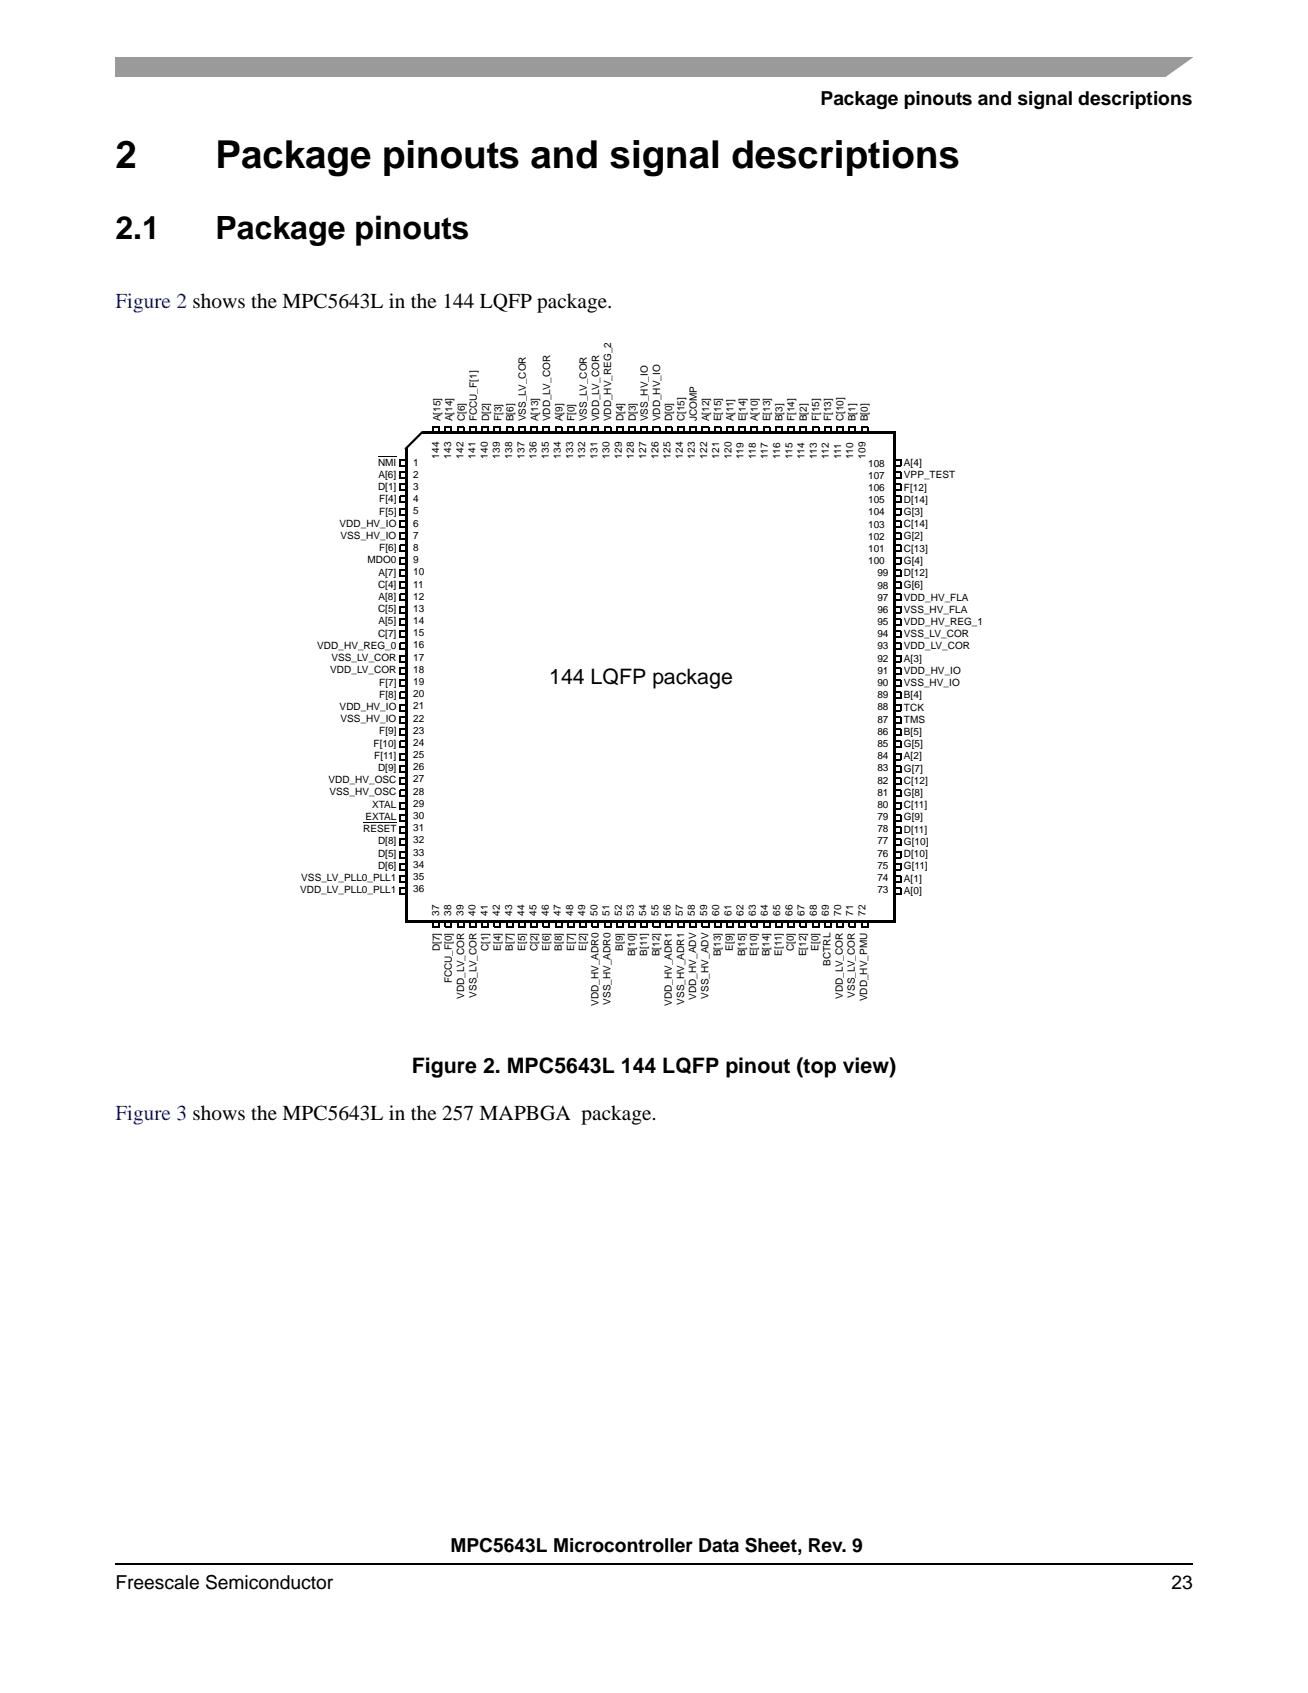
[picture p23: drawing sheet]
<svg xmlns="http://www.w3.org/2000/svg" width="216mm" height="279mm" viewBox="0 0 216 279" stroke-linecap="round" stroke-linejoin="round" font-family="sans-serif">
<defs><g id="words">
<g font-size="6.3">
<text x="19" y="27.7">2</text>
<text x="35.6" y="27.7">Package pinouts and signal descriptions</text>
</g>
<g font-size="5.3">
<text x="19" y="39.4">2.1</text>
<text x="35.6" y="39.4">Package pinouts</text>
</g>
<g font-size="3.5" fill="#0000b3">
<text x="19" y="50.9">Figure 2 shows the MPC5643L in the 144 LQFP package.</text>
<text x="19" y="184.8">Figure 3 shows the MPC5643L in the 257 MAPBGA package.</text>
</g>
<g font-size="3.5">
<text x="90.6" y="112.8">144 LQFP package</text>
<text x="68" y="177">Figure 2. MPC5643L 144 LQFP pinout (top view)</text>
</g>
<g font-size="3.2">
<text x="135.4" y="17.4">Package pinouts and signal descriptions</text>
<text x="74.4" y="256.1">MPC5643L Microcontroller Data Sheet, Rev. 9</text>
<text x="19" y="262.3">Freescale Semiconductor</text>
<text x="193.4" y="262.3">23</text>
</g>
<g font-size="1.7">
<text x="72.7" y="69.6" transform="rotate(-90 72.7 69.6)">A[15]</text>
<text x="74.7" y="69.6" transform="rotate(-90 74.7 69.6)">A[14]</text>
<text x="76.7" y="69.6" transform="rotate(-90 76.7 69.6)">C[6]</text>
<text x="78.7" y="69.6" transform="rotate(-90 78.7 69.6)">FCCU_F[1]</text>
<text x="80.8" y="69.6" transform="rotate(-90 80.8 69.6)">D[2]</text>
<text x="82.8" y="69.6" transform="rotate(-90 82.8 69.6)">F[3]</text>
<text x="84.8" y="69.6" transform="rotate(-90 84.8 69.6)">B[6]</text>
<text x="86.8" y="69.6" transform="rotate(-90 86.8 69.6)">VSS_LV_COR</text>
<text x="88.8" y="69.6" transform="rotate(-90 88.8 69.6)">A[13]</text>
<text x="90.8" y="69.6" transform="rotate(-90 90.8 69.6)">VDD_LV_COR</text>
<text x="92.8" y="69.6" transform="rotate(-90 92.8 69.6)">A[9]</text>
<text x="94.8" y="69.6" transform="rotate(-90 94.8 69.6)">F[0]</text>
<text x="96.9" y="69.6" transform="rotate(-90 96.9 69.6)">VSS_LV_COR</text>
<text x="98.9" y="69.6" transform="rotate(-90 98.9 69.6)">VDD_LV_COR</text>
<text x="100.9" y="69.6" transform="rotate(-90 100.9 69.6)">VDD_HV_REG_2</text>
<text x="102.9" y="69.6" transform="rotate(-90 102.9 69.6)">D[4]</text>
<text x="104.9" y="69.6" transform="rotate(-90 104.9 69.6)">D[3]</text>
<text x="107" y="69.6" transform="rotate(-90 107 69.6)">VSS_HV_IO</text>
<text x="109" y="69.6" transform="rotate(-90 109 69.6)">VDD_HV_IO</text>
<text x="111" y="69.6" transform="rotate(-90 111 69.6)">D[0]</text>
<text x="113" y="69.6" transform="rotate(-90 113 69.6)">C[15]</text>
<text x="115" y="69.6" transform="rotate(-90 115 69.6)">JCOMP</text>
<text x="117" y="69.6" transform="rotate(-90 117 69.6)">A[12]</text>
<text x="119" y="69.6" transform="rotate(-90 119 69.6)">E[15]</text>
<text x="121.1" y="69.6" transform="rotate(-90 121.1 69.6)">A[11]</text>
<text x="123.1" y="69.6" transform="rotate(-90 123.1 69.6)">E[14]</text>
<text x="125.1" y="69.6" transform="rotate(-90 125.1 69.6)">A[10]</text>
<text x="127.1" y="69.6" transform="rotate(-90 127.1 69.6)">E[13]</text>
<text x="129.1" y="69.6" transform="rotate(-90 129.1 69.6)">B[3]</text>
<text x="131.1" y="69.6" transform="rotate(-90 131.1 69.6)">F[14]</text>
<text x="133.2" y="69.6" transform="rotate(-90 133.2 69.6)">B[2]</text>
<text x="135.2" y="69.6" transform="rotate(-90 135.2 69.6)">F[15]</text>
<text x="137.2" y="69.6" transform="rotate(-90 137.2 69.6)">F[13]</text>
<text x="139.2" y="69.6" transform="rotate(-90 139.2 69.6)">C[10]</text>
<text x="141.2" y="69.6" transform="rotate(-90 141.2 69.6)">B[1]</text>
<text x="143.3" y="69.6" transform="rotate(-90 143.3 69.6)">B[0]</text>
<text x="62.4" y="76.9">NMI</text>
<text x="68.2" y="76.9">1</text>
<text x="72.5" y="75.7" transform="rotate(-90 72.5 75.7)">144</text>
<text x="74.5" y="75.7" transform="rotate(-90 74.5 75.7)">143</text>
<text x="76.5" y="75.7" transform="rotate(-90 76.5 75.7)">142</text>
<text x="78.5" y="75.7" transform="rotate(-90 78.5 75.7)">141</text>
<text x="80.5" y="75.7" transform="rotate(-90 80.5 75.7)">140</text>
<text x="82.5" y="75.7" transform="rotate(-90 82.5 75.7)">139</text>
<text x="84.5" y="75.7" transform="rotate(-90 84.5 75.7)">138</text>
<text x="86.5" y="75.7" transform="rotate(-90 86.5 75.7)">137</text>
<text x="88.6" y="75.7" transform="rotate(-90 88.6 75.7)">136</text>
<text x="90.6" y="75.7" transform="rotate(-90 90.6 75.7)">135</text>
<text x="92.6" y="75.7" transform="rotate(-90 92.6 75.7)">134</text>
<text x="94.6" y="75.7" transform="rotate(-90 94.6 75.7)">133</text>
<text x="96.6" y="75.7" transform="rotate(-90 96.6 75.7)">132</text>
<text x="98.6" y="75.7" transform="rotate(-90 98.6 75.7)">131</text>
<text x="100.6" y="75.7" transform="rotate(-90 100.6 75.7)">130</text>
<text x="102.6" y="75.7" transform="rotate(-90 102.6 75.7)">129</text>
<text x="104.6" y="75.7" transform="rotate(-90 104.6 75.7)">128</text>
<text x="106.7" y="75.7" transform="rotate(-90 106.7 75.7)">127</text>
<text x="108.7" y="75.7" transform="rotate(-90 108.7 75.7)">126</text>
<text x="110.7" y="75.7" transform="rotate(-90 110.7 75.7)">125</text>
<text x="112.7" y="75.7" transform="rotate(-90 112.7 75.7)">124</text>
<text x="114.7" y="75.7" transform="rotate(-90 114.7 75.7)">123</text>
<text x="116.7" y="75.7" transform="rotate(-90 116.7 75.7)">122</text>
<text x="118.7" y="75.7" transform="rotate(-90 118.7 75.7)">121</text>
<text x="120.7" y="75.7" transform="rotate(-90 120.7 75.7)">120</text>
<text x="122.7" y="75.7" transform="rotate(-90 122.7 75.7)">119</text>
<text x="124.8" y="75.7" transform="rotate(-90 124.8 75.7)">118</text>
<text x="126.8" y="75.7" transform="rotate(-90 126.8 75.7)">117</text>
<text x="128.8" y="75.7" transform="rotate(-90 128.8 75.7)">116</text>
<text x="130.8" y="75.7" transform="rotate(-90 130.8 75.7)">115</text>
<text x="132.8" y="75.7" transform="rotate(-90 132.8 75.7)">114</text>
<text x="134.8" y="75.7" transform="rotate(-90 134.8 75.7)">113</text>
<text x="136.8" y="75.7" transform="rotate(-90 136.8 75.7)">112</text>
<text x="138.8" y="75.7" transform="rotate(-90 138.8 75.7)">111</text>
<text x="140.8" y="75.7" transform="rotate(-90 140.8 75.7)">110</text>
<text x="142.9" y="75.7" transform="rotate(-90 142.9 75.7)">109</text>
<text x="143.3" y="77">108</text>
<text x="149.2" y="76.9">A[4]</text>
<text x="62.4" y="80.9">D[1]</text>
<text x="62.5" y="78.9">A[6]</text>
<text x="62.6" y="82.9">F[4]</text>
<text x="68.2" y="78.9">2</text>
<text x="68.2" y="80.9">3</text>
<text x="68.2" y="82.9">4</text>
<text x="143.3" y="79">107</text>
<text x="143.3" y="81">106</text>
<text x="143.3" y="83.1">105</text>
<text x="149.2" y="79">VPP_TEST</text>
<text x="149.2" y="81">F[12]</text>
<text x="149.2" y="83">D[14]</text>
<text x="56" y="86.9">VDD_HV_IO</text>
<text x="56.2" y="88.9">VSS_HV_IO</text>
<text x="62.6" y="84.9">F[5]</text>
<text x="68.2" y="84.9">5</text>
<text x="68.2" y="86.9">6</text>
<text x="68.2" y="88.9">7</text>
<text x="143.3" y="85.1">104</text>
<text x="143.3" y="87.1">103</text>
<text x="143.3" y="89.1">102</text>
<text x="149.2" y="85">G[3]</text>
<text x="149.2" y="87">C[14]</text>
<text x="149.2" y="89">G[2]</text>
<text x="60.6" y="93">MDO0</text>
<text x="62.5" y="95">A[7]</text>
<text x="62.6" y="91">F[6]</text>
<text x="68.2" y="90.9">8</text>
<text x="68.2" y="92.9">9</text>
<text x="68.2" y="95">10</text>
<text x="143.3" y="91.1">101</text>
<text x="143.3" y="93.1">100</text>
<text x="144.8" y="95.1">99</text>
<text x="149.2" y="91.1">C[13]</text>
<text x="149.2" y="93.1">G[4]</text>
<text x="149.2" y="95.1">D[12]</text>
<text x="62.4" y="97">C[4]</text>
<text x="62.4" y="101">C[5]</text>
<text x="62.5" y="99">A[8]</text>
<text x="68.2" y="97">11</text>
<text x="68.2" y="99">12</text>
<text x="68.2" y="101">13</text>
<text x="144.8" y="97.1">98</text>
<text x="144.8" y="99.1">97</text>
<text x="144.8" y="101.2">96</text>
<text x="149.2" y="97.1">G[6]</text>
<text x="149.2" y="99.1">VDD_HV_FLA</text>
<text x="149.2" y="101.1">VSS_HV_FLA</text>
<text x="52.4" y="107.1">VDD_HV_REG_0</text>
<text x="62.4" y="105.1">C[7]</text>
<text x="62.5" y="103.1">A[5]</text>
<text x="68.2" y="103">14</text>
<text x="68.2" y="105">15</text>
<text x="68.2" y="107">16</text>
<text x="144.8" y="103.2">95</text>
<text x="144.8" y="105.2">94</text>
<text x="144.8" y="107.2">93</text>
<text x="149.2" y="103.1">VDD_HV_REG_1</text>
<text x="149.2" y="105.2">VSS_LV_COR</text>
<text x="149.2" y="107.2">VDD_LV_COR</text>
<text x="54.5" y="111.1">VDD_LV_COR</text>
<text x="54.7" y="109.1">VSS_LV_COR</text>
<text x="62.6" y="113.1">F[7]</text>
<text x="68.2" y="109">17</text>
<text x="68.2" y="111">18</text>
<text x="68.2" y="113">19</text>
<text x="144.8" y="109.2">92</text>
<text x="144.8" y="111.2">91</text>
<text x="144.8" y="113.2">90</text>
<text x="149.2" y="109.2">A[3]</text>
<text x="149.2" y="111.2">VDD_HV_IO</text>
<text x="149.2" y="113.2">VSS_HV_IO</text>
<text x="56" y="117.2">VDD_HV_IO</text>
<text x="56.2" y="119.2">VSS_HV_IO</text>
<text x="62.6" y="115.1">F[8]</text>
<text x="68.2" y="115.1">20</text>
<text x="68.2" y="117.1">21</text>
<text x="68.2" y="119.1">22</text>
<text x="144.8" y="115.2">89</text>
<text x="144.8" y="117.2">88</text>
<text x="144.8" y="119.2">87</text>
<text x="149.2" y="115.3">B[4]</text>
<text x="149.2" y="117.3">TCK</text>
<text x="149.2" y="119.3">TMS</text>
<text x="61.7" y="123.2">F[10]</text>
<text x="61.8" y="125.2">F[11]</text>
<text x="62.6" y="121.2">F[9]</text>
<text x="68.2" y="121.1">23</text>
<text x="68.2" y="123.1">24</text>
<text x="68.2" y="125.1">25</text>
<text x="144.8" y="121.3">86</text>
<text x="144.8" y="123.3">85</text>
<text x="144.8" y="125.3">84</text>
<text x="149.2" y="121.3">B[5]</text>
<text x="149.2" y="123.3">G[5]</text>
<text x="149.2" y="125.3">A[2]</text>
<text x="54.2" y="129.3">VDD_HV_OSC</text>
<text x="54.4" y="131.3">VSS_HV_OSC</text>
<text x="62.4" y="127.3">D[9]</text>
<text x="68.2" y="127.1">26</text>
<text x="68.2" y="129.1">27</text>
<text x="68.2" y="131.1">28</text>
<text x="144.8" y="127.3">83</text>
<text x="144.8" y="129.3">82</text>
<text x="144.8" y="131.3">81</text>
<text x="149.2" y="127.3">G[7]</text>
<text x="149.2" y="129.3">C[12]</text>
<text x="149.2" y="131.4">G[8]</text>
<text x="59.9" y="137.3">RESET</text>
<text x="60.3" y="135.3">EXTAL</text>
<text x="61.4" y="133.3">XTAL</text>
<text x="68.2" y="133.2">29</text>
<text x="68.2" y="135.2">30</text>
<text x="68.2" y="137.2">31</text>
<text x="144.8" y="133.3">80</text>
<text x="144.8" y="135.3">79</text>
<text x="144.8" y="137.3">78</text>
<text x="149.2" y="133.4">C[11]</text>
<text x="149.2" y="135.4">G[9]</text>
<text x="149.2" y="137.4">D[11]</text>
<text x="62.4" y="139.3">D[8]</text>
<text x="62.4" y="141.4">D[5]</text>
<text x="62.4" y="143.4">D[6]</text>
<text x="68.2" y="139.2">32</text>
<text x="68.2" y="141.2">33</text>
<text x="68.2" y="143.2">34</text>
<text x="144.8" y="139.4">77</text>
<text x="144.8" y="141.4">76</text>
<text x="144.8" y="143.4">75</text>
<text x="149.2" y="139.4">G[10]</text>
<text x="149.2" y="141.5">D[10]</text>
<text x="149.2" y="143.5">G[11]</text>
<text x="49.5" y="147.4">VDD_LV_PLL0_PLL1</text>
<text x="49.7" y="145.4">VSS_LV_PLL0_PLL1</text>
<text x="68.2" y="145.2">35</text>
<text x="68.2" y="147.2">36</text>
<text x="144.8" y="145.4">74</text>
<text x="144.8" y="147.4">73</text>
<text x="149.2" y="145.5">A[1]</text>
<text x="149.2" y="147.5">A[0]</text>
<text x="72.5" y="151.1" transform="rotate(-90 72.5 151.1)">37</text>
<text x="74.5" y="151.1" transform="rotate(-90 74.5 151.1)">38</text>
<text x="76.5" y="151.1" transform="rotate(-90 76.5 151.1)">39</text>
<text x="78.5" y="151.1" transform="rotate(-90 78.5 151.1)">40</text>
<text x="80.5" y="151.1" transform="rotate(-90 80.5 151.1)">41</text>
<text x="82.5" y="151.1" transform="rotate(-90 82.5 151.1)">42</text>
<text x="84.5" y="151.1" transform="rotate(-90 84.5 151.1)">43</text>
<text x="86.5" y="151.1" transform="rotate(-90 86.5 151.1)">44</text>
<text x="88.6" y="151.1" transform="rotate(-90 88.6 151.1)">45</text>
<text x="90.6" y="151.1" transform="rotate(-90 90.6 151.1)">46</text>
<text x="92.6" y="151.1" transform="rotate(-90 92.6 151.1)">47</text>
<text x="94.6" y="151.1" transform="rotate(-90 94.6 151.1)">48</text>
<text x="96.6" y="151.1" transform="rotate(-90 96.6 151.1)">49</text>
<text x="98.6" y="151.1" transform="rotate(-90 98.6 151.1)">50</text>
<text x="100.6" y="151.1" transform="rotate(-90 100.6 151.1)">51</text>
<text x="102.6" y="151.1" transform="rotate(-90 102.6 151.1)">52</text>
<text x="104.6" y="151.1" transform="rotate(-90 104.6 151.1)">53</text>
<text x="106.7" y="151.1" transform="rotate(-90 106.7 151.1)">54</text>
<text x="108.7" y="151.1" transform="rotate(-90 108.7 151.1)">55</text>
<text x="110.7" y="151.1" transform="rotate(-90 110.7 151.1)">56</text>
<text x="112.7" y="151.1" transform="rotate(-90 112.7 151.1)">57</text>
<text x="114.7" y="151.1" transform="rotate(-90 114.7 151.1)">58</text>
<text x="116.7" y="151.1" transform="rotate(-90 116.7 151.1)">59</text>
<text x="118.7" y="151.1" transform="rotate(-90 118.7 151.1)">60</text>
<text x="120.7" y="151.1" transform="rotate(-90 120.7 151.1)">61</text>
<text x="122.7" y="151.1" transform="rotate(-90 122.7 151.1)">62</text>
<text x="124.8" y="151.1" transform="rotate(-90 124.8 151.1)">63</text>
<text x="126.8" y="151.1" transform="rotate(-90 126.8 151.1)">64</text>
<text x="128.8" y="151.1" transform="rotate(-90 128.8 151.1)">65</text>
<text x="130.8" y="151.1" transform="rotate(-90 130.8 151.1)">66</text>
<text x="132.8" y="151.1" transform="rotate(-90 132.8 151.1)">67</text>
<text x="134.8" y="151.1" transform="rotate(-90 134.8 151.1)">68</text>
<text x="136.8" y="151.1" transform="rotate(-90 136.8 151.1)">69</text>
<text x="138.8" y="151.1" transform="rotate(-90 138.8 151.1)">70</text>
<text x="140.8" y="151.1" transform="rotate(-90 140.8 151.1)">71</text>
<text x="142.9" y="151.1" transform="rotate(-90 142.9 151.1)">72</text>
<text x="72.6" y="157" transform="rotate(-90 72.6 157)">D[7]</text>
<text x="80.6" y="157" transform="rotate(-90 80.6 157)">C[1]</text>
<text x="82.7" y="156.9" transform="rotate(-90 82.7 156.9)">E[4]</text>
<text x="84.7" y="156.9" transform="rotate(-90 84.7 156.9)">B[7]</text>
<text x="86.7" y="156.9" transform="rotate(-90 86.7 156.9)">E[5]</text>
<text x="88.7" y="157" transform="rotate(-90 88.7 157)">C[2]</text>
<text x="90.7" y="156.9" transform="rotate(-90 90.7 156.9)">E[6]</text>
<text x="92.7" y="156.9" transform="rotate(-90 92.7 156.9)">B[8]</text>
<text x="94.8" y="156.9" transform="rotate(-90 94.8 156.9)">E[7]</text>
<text x="96.8" y="156.9" transform="rotate(-90 96.8 156.9)">E[2]</text>
<text x="102.8" y="156.9" transform="rotate(-90 102.8 156.9)">B[9]</text>
<text x="104.8" y="157.8" transform="rotate(-90 104.8 157.8)">B[10]</text>
<text x="106.8" y="157.7" transform="rotate(-90 106.8 157.7)">B[11]</text>
<text x="108.9" y="157.8" transform="rotate(-90 108.9 157.8)">B[12]</text>
<text x="119" y="157.8" transform="rotate(-90 119 157.8)">B[13]</text>
<text x="121" y="156.9" transform="rotate(-90 121 156.9)">E[9]</text>
<text x="123" y="157.8" transform="rotate(-90 123 157.8)">B[15]</text>
<text x="125" y="157.8" transform="rotate(-90 125 157.8)">E[10]</text>
<text x="127" y="157.8" transform="rotate(-90 127 157.8)">B[14]</text>
<text x="129" y="157.7" transform="rotate(-90 129 157.7)">E[11]</text>
<text x="131" y="157" transform="rotate(-90 131 157)">C[0]</text>
<text x="133.1" y="157.8" transform="rotate(-90 133.1 157.8)">E[12]</text>
<text x="135.1" y="156.9" transform="rotate(-90 135.1 156.9)">E[0]</text>
<text x="137.1" y="159.4" transform="rotate(-90 137.1 159.4)">BCTRL</text>
<text x="74.6" y="162.3" transform="rotate(-90 74.6 162.3)">FCCU_F[0]</text>
<text x="76.6" y="164.9" transform="rotate(-90 76.6 164.9)">VDD_LV_COR</text>
<text x="78.6" y="164.7" transform="rotate(-90 78.6 164.7)">VSS_LV_COR</text>
<text x="98.8" y="166" transform="rotate(-90 98.8 166)">VDD_HV_ADR0</text>
<text x="100.8" y="165.8" transform="rotate(-90 100.8 165.8)">VSS_HV_ADR0</text>
<text x="110.9" y="166" transform="rotate(-90 110.9 166)">VDD_HV_ADR1</text>
<text x="112.9" y="165.8" transform="rotate(-90 112.9 165.8)">VSS_HV_ADR1</text>
<text x="114.9" y="165" transform="rotate(-90 114.9 165)">VDD_HV_ADV</text>
<text x="116.9" y="164.8" transform="rotate(-90 116.9 164.8)">VSS_HV_ADV</text>
<text x="139.1" y="164.9" transform="rotate(-90 139.1 164.9)">VDD_LV_COR</text>
<text x="141.1" y="164.7" transform="rotate(-90 141.1 164.7)">VSS_LV_COR</text>
<text x="143.1" y="165.3" transform="rotate(-90 143.1 165.3)">VDD_HV_PMU</text>
</g>
</g></defs>
<path d="M19 258v.2z" fill="#000"/>
<path d="M19 258.1h177.8" fill="none" stroke="#000" stroke-width=".17"/>
<path d="M19 9.5h177.8v3.2h-177.8z" fill="#9a9a9a"/>
<path d="M192 13l5.3-3.8h1.5v3.8z" fill="#fff"/>
<path d="M71.5 70.4h1v2.7h-1z" fill="#fff"/>
<path d="M71.4 73h1.1v.2h-1.1zM71.5 70.3h1.1v.2h-1.1z" fill="#000"/>
<path d="M71.5 70.3v2.8M72.5 70.4v2.8" fill="none" stroke="#000" stroke-width=".17"/>
<path d="M73.5 70.4h1v2.7h-1z" fill="#fff"/>
<path d="M73.4 73h1.1v.2h-1.1zM73.5 70.3h1.1v.2h-1.1z" fill="#000"/>
<path d="M73.5 70.3v2.8M74.5 70.4v2.8" fill="none" stroke="#000" stroke-width=".17"/>
<path d="M75.5 70.4h1v2.7h-1z" fill="#fff"/>
<path d="M75.5 73h1v.2h-1zM75.5 70.3h1.1v.2h-1.1z" fill="#000"/>
<path d="M75.5 70.3v2.8M76.5 70.4v2.8" fill="none" stroke="#000" stroke-width=".17"/>
<path d="M77.6 70.4h.9v2.7h-.9z" fill="#fff"/>
<path d="M77.5 73h1v.2h-1zM77.6 70.3h1v.2h-1z" fill="#000"/>
<path d="M77.6 70.3v2.8M78.5 70.4v2.8" fill="none" stroke="#000" stroke-width=".17"/>
<path d="M79.6 70.4h1v2.7h-1z" fill="#fff"/>
<path d="M79.5 73h1.1v.2h-1.1zM79.6 70.3h1v.2h-1z" fill="#000"/>
<path d="M79.6 70.3v2.8M80.6 70.4v2.8" fill="none" stroke="#000" stroke-width=".17"/>
<path d="M81.6 70.4h1v2.7h-1z" fill="#fff"/>
<path d="M81.5 73h1.1v.2h-1.1zM81.6 70.3h1.1v.2h-1.1z" fill="#000"/>
<path d="M81.6 70.3v2.8M82.6 70.4v2.8" fill="none" stroke="#000" stroke-width=".17"/>
<path d="M83.6 70.4h1v2.7h-1z" fill="#fff"/>
<path d="M83.5 73h1.1v.2h-1.1zM83.6 70.3h1.1v.2h-1.1z" fill="#000"/>
<path d="M83.6 70.3v2.8M84.6 70.4v2.8" fill="none" stroke="#000" stroke-width=".17"/>
<path d="M85.6 70.4h1v2.7h-1z" fill="#fff"/>
<path d="M85.6 73h1v.2h-1zM85.6 70.3h1.1v.2h-1.1z" fill="#000"/>
<path d="M85.6 70.3v2.8M86.6 70.4v2.8" fill="none" stroke="#000" stroke-width=".17"/>
<path d="M87.7 70.4h.9v2.7h-.9z" fill="#fff"/>
<path d="M87.6 73h1v.2h-1zM87.7 70.3h1v.2h-1z" fill="#000"/>
<path d="M87.7 70.3v2.8M88.6 70.4v2.8" fill="none" stroke="#000" stroke-width=".17"/>
<path d="M89.7 70.4h1v2.7h-1z" fill="#fff"/>
<path d="M89.6 73h1.1v.2h-1.1zM89.7 70.3h1.1v.2h-1.1z" fill="#000"/>
<path d="M89.7 70.3v2.8M90.7 70.4v2.8" fill="none" stroke="#000" stroke-width=".17"/>
<path d="M91.7 70.4h1v2.7h-1z" fill="#fff"/>
<path d="M91.6 73h1.1v.2h-1.1zM91.7 70.3h1.1v.2h-1.1z" fill="#000"/>
<path d="M91.7 70.3v2.8M92.7 70.4v2.8" fill="none" stroke="#000" stroke-width=".17"/>
<path d="M93.7 70.4h1v2.7h-1z" fill="#fff"/>
<path d="M93.6 73h1.1v.2h-1.1zM93.7 70.3h1.1v.2h-1.1z" fill="#000"/>
<path d="M93.7 70.3v2.8M94.7 70.4v2.8" fill="none" stroke="#000" stroke-width=".17"/>
<path d="M95.7 70.4h1v2.7h-1z" fill="#fff"/>
<path d="M95.7 73h1v.2h-1zM95.7 70.3h1.1v.2h-1.1z" fill="#000"/>
<path d="M95.7 70.3v2.8M96.7 70.4v2.8" fill="none" stroke="#000" stroke-width=".17"/>
<path d="M97.8 70.4h1v2.7h-1z" fill="#fff"/>
<path d="M97.7 73h1.1v.2h-1.1zM97.8 70.3h1v.2h-1z" fill="#000"/>
<path d="M97.8 70.3v2.8M98.8 70.4v2.8" fill="none" stroke="#000" stroke-width=".17"/>
<path d="M99.8 70.4h1v2.7h-1z" fill="#fff"/>
<path d="M99.7 73h1.1v.2h-1.1zM99.8 70.3h1.1v.2h-1.1z" fill="#000"/>
<path d="M99.8 70.3v2.8M100.8 70.4v2.8" fill="none" stroke="#000" stroke-width=".17"/>
<path d="M101.8 70.4h1v2.7h-1z" fill="#fff"/>
<path d="M101.7 73h1.1v.2h-1.1zM101.8 70.3h1.1v.2h-1.1z" fill="#000"/>
<path d="M101.8 70.3v2.8M102.8 70.4v2.8" fill="none" stroke="#000" stroke-width=".17"/>
<path d="M103.8 70.4h1v2.7h-1z" fill="#fff"/>
<path d="M103.7 73h1.1v.2h-1.1zM103.8 70.3h1.1v.2h-1.1z" fill="#000"/>
<path d="M103.8 70.3v2.8M104.8 70.4v2.8" fill="none" stroke="#000" stroke-width=".17"/>
<path d="M105.9 70.4h.9v2.7h-.9z" fill="#fff"/>
<path d="M105.8 73h1v.2h-1zM105.9 70.3h1v.2h-1z" fill="#000"/>
<path d="M105.9 70.3v2.8M106.8 70.4v2.8" fill="none" stroke="#000" stroke-width=".17"/>
<path d="M107.9 70.4h1v2.7h-1z" fill="#fff"/>
<path d="M107.8 73h1.1v.2h-1.1zM107.9 70.3h1v.2h-1z" fill="#000"/>
<path d="M107.9 70.3v2.8M108.9 70.4v2.8" fill="none" stroke="#000" stroke-width=".17"/>
<path d="M109.9 70.4h1v2.7h-1z" fill="#fff"/>
<path d="M109.8 73h1.1v.2h-1.1zM109.9 70.3h1.1v.2h-1.1z" fill="#000"/>
<path d="M109.9 70.3v2.8M110.9 70.4v2.8" fill="none" stroke="#000" stroke-width=".17"/>
<path d="M111.9 70.4h1v2.7h-1z" fill="#fff"/>
<path d="M111.8 73h1.1v.2h-1.1zM111.9 70.3h1.1v.2h-1.1z" fill="#000"/>
<path d="M111.9 70.3v2.8M112.9 70.4v2.8" fill="none" stroke="#000" stroke-width=".17"/>
<path d="M113.9 70.4h1v2.7h-1z" fill="#fff"/>
<path d="M113.8 73h1.1v.2h-1.1zM113.9 70.3h1.1v.2h-1.1z" fill="#000"/>
<path d="M113.9 70.3v2.8M114.9 70.4v2.8" fill="none" stroke="#000" stroke-width=".17"/>
<path d="M116 70.4h.9v2.7h-.9z" fill="#fff"/>
<path d="M115.9 73h1v.2h-1zM116 70.3h1v.2h-1z" fill="#000"/>
<path d="M116 70.3v2.8M116.9 70.4v2.8" fill="none" stroke="#000" stroke-width=".17"/>
<path d="M118 70.4h1v2.7h-1z" fill="#fff"/>
<path d="M117.9 73h1.1v.2h-1.1zM118 70.3h1v.2h-1z" fill="#000"/>
<path d="M118 70.3v2.8M119 70.4v2.8" fill="none" stroke="#000" stroke-width=".17"/>
<path d="M120 70.4h1v2.7h-1z" fill="#fff"/>
<path d="M119.9 73h1.1v.2h-1.1zM120 70.3h1.1v.2h-1.1z" fill="#000"/>
<path d="M120 70.3v2.8M121 70.4v2.8" fill="none" stroke="#000" stroke-width=".17"/>
<path d="M122 70.4h1v2.7h-1z" fill="#fff"/>
<path d="M121.9 73h1.1v.2h-1.1zM122 70.3h1.1v.2h-1.1z" fill="#000"/>
<path d="M122 70.3v2.8M123 70.4v2.8" fill="none" stroke="#000" stroke-width=".17"/>
<path d="M124 70.4h1v2.7h-1z" fill="#fff"/>
<path d="M124 73h1v.2h-1zM124 70.3h1.1v.2h-1.1z" fill="#000"/>
<path d="M124 70.3v2.8M125 70.4v2.8" fill="none" stroke="#000" stroke-width=".17"/>
<path d="M126 70.4h1v2.7h-1z" fill="#fff"/>
<path d="M126 73h1v.2h-1zM126 70.3h1.1v.2h-1.1z" fill="#000"/>
<path d="M126 70.3v2.8M127 70.4v2.8" fill="none" stroke="#000" stroke-width=".17"/>
<path d="M128.1 70.4h1v2.7h-1z" fill="#fff"/>
<path d="M128 73h1.1v.2h-1.1zM128.1 70.3h1v.2h-1z" fill="#000"/>
<path d="M128.1 70.3v2.8M129.1 70.4v2.8" fill="none" stroke="#000" stroke-width=".17"/>
<path d="M130.1 70.4h1v2.7h-1z" fill="#fff"/>
<path d="M130 73h1.1v.2h-1.1zM130.1 70.3h1.1v.2h-1.1z" fill="#000"/>
<path d="M130.1 70.3v2.8M131.1 70.4v2.8" fill="none" stroke="#000" stroke-width=".17"/>
<path d="M132.1 70.4h1v2.7h-1z" fill="#fff"/>
<path d="M132 73h1.1v.2h-1.1zM132.1 70.3h1.1v.2h-1.1z" fill="#000"/>
<path d="M132.1 70.3v2.8M133.1 70.4v2.8" fill="none" stroke="#000" stroke-width=".17"/>
<path d="M134.1 70.4h1v2.7h-1z" fill="#fff"/>
<path d="M134 73h1.1v.2h-1.1zM134.1 70.3h1.1v.2h-1.1z" fill="#000"/>
<path d="M134.1 70.3v2.8M135.1 70.4v2.8" fill="none" stroke="#000" stroke-width=".17"/>
<path d="M136.1 70.4h1v2.7h-1z" fill="#fff"/>
<path d="M136.1 73h1v.2h-1zM136.1 70.3h1.1v.2h-1.1z" fill="#000"/>
<path d="M136.1 70.3v2.8M137.1 70.4v2.8" fill="none" stroke="#000" stroke-width=".17"/>
<path d="M138.2 70.4h1v2.7h-1z" fill="#fff"/>
<path d="M138.1 73h1.1v.2h-1.1zM138.2 70.3h1.1v.2h-1.1z" fill="#000"/>
<path d="M138.2 70.3v2.8M139.2 70.4v2.8" fill="none" stroke="#000" stroke-width=".17"/>
<path d="M140.2 70.4h1v2.7h-1z" fill="#fff"/>
<path d="M140.1 73h1.1v.2h-1.1zM140.2 70.3h1.1v.2h-1.1z" fill="#000"/>
<path d="M140.2 70.3v2.8M141.2 70.4v2.8" fill="none" stroke="#000" stroke-width=".17"/>
<path d="M142.2 70.4h1v2.7h-1z" fill="#fff"/>
<path d="M142.1 73h1.1v.2h-1.1zM142.2 70.3h1.1v.2h-1.1z" fill="#000"/>
<path d="M142.2 70.3v2.8M143.2 70.4v2.8" fill="none" stroke="#000" stroke-width=".17"/>
<path d="M71.5 150.3h1v2.7h-1z" fill="#fff"/>
<path d="M71.4 152.9h1.1v.2h-1.1zM71.5 150.3h1.1v.1h-1.1z" fill="#000"/>
<path d="M71.5 150.3v2.7M72.5 150.3v2.8" fill="none" stroke="#000" stroke-width=".17"/>
<path d="M73.5 150.3h1v2.7h-1z" fill="#fff"/>
<path d="M73.4 152.9h1.1v.2h-1.1zM73.5 150.3h1.1v.1h-1.1z" fill="#000"/>
<path d="M73.5 150.3v2.7M74.5 150.3v2.8" fill="none" stroke="#000" stroke-width=".17"/>
<path d="M75.5 150.3h1v2.7h-1z" fill="#fff"/>
<path d="M75.5 152.9h1v.2h-1zM75.5 150.3h1.1v.1h-1.1z" fill="#000"/>
<path d="M75.5 150.3v2.7M76.5 150.3v2.8" fill="none" stroke="#000" stroke-width=".17"/>
<path d="M77.6 150.3h.9v2.7h-.9z" fill="#fff"/>
<path d="M77.5 152.9h1v.2h-1zM77.6 150.3h1v.1h-1z" fill="#000"/>
<path d="M77.6 150.3v2.7M78.5 150.3v2.8" fill="none" stroke="#000" stroke-width=".17"/>
<path d="M79.6 150.3h1v2.7h-1z" fill="#fff"/>
<path d="M79.5 152.9h1.1v.2h-1.1zM79.6 150.3h1v.1h-1z" fill="#000"/>
<path d="M79.6 150.3v2.7M80.6 150.3v2.8" fill="none" stroke="#000" stroke-width=".17"/>
<path d="M81.6 150.3h1v2.7h-1z" fill="#fff"/>
<path d="M81.5 152.9h1.1v.2h-1.1zM81.6 150.3h1.1v.1h-1.1z" fill="#000"/>
<path d="M81.6 150.3v2.7M82.6 150.3v2.8" fill="none" stroke="#000" stroke-width=".17"/>
<path d="M83.6 150.3h1v2.7h-1z" fill="#fff"/>
<path d="M83.5 152.9h1.1v.2h-1.1zM83.6 150.3h1.1v.1h-1.1z" fill="#000"/>
<path d="M83.6 150.3v2.7M84.6 150.3v2.8" fill="none" stroke="#000" stroke-width=".17"/>
<path d="M85.6 150.3h1v2.7h-1z" fill="#fff"/>
<path d="M85.6 152.9h1v.2h-1zM85.6 150.3h1.1v.1h-1.1z" fill="#000"/>
<path d="M85.6 150.3v2.7M86.6 150.3v2.8" fill="none" stroke="#000" stroke-width=".17"/>
<path d="M87.7 150.3h.9v2.7h-.9z" fill="#fff"/>
<path d="M87.6 152.9h1v.2h-1zM87.7 150.3h1v.1h-1z" fill="#000"/>
<path d="M87.7 150.3v2.7M88.6 150.3v2.8" fill="none" stroke="#000" stroke-width=".17"/>
<path d="M89.7 150.3h1v2.7h-1z" fill="#fff"/>
<path d="M89.6 152.9h1.1v.2h-1.1zM89.7 150.3h1.1v.1h-1.1z" fill="#000"/>
<path d="M89.7 150.3v2.7M90.7 150.3v2.8" fill="none" stroke="#000" stroke-width=".17"/>
<path d="M91.7 150.3h1v2.7h-1z" fill="#fff"/>
<path d="M91.6 152.9h1.1v.2h-1.1zM91.7 150.3h1.1v.1h-1.1z" fill="#000"/>
<path d="M91.7 150.3v2.7M92.7 150.3v2.8" fill="none" stroke="#000" stroke-width=".17"/>
<path d="M93.7 150.3h1v2.7h-1z" fill="#fff"/>
<path d="M93.6 152.9h1.1v.2h-1.1zM93.7 150.3h1.1v.1h-1.1z" fill="#000"/>
<path d="M93.7 150.3v2.7M94.7 150.3v2.8" fill="none" stroke="#000" stroke-width=".17"/>
<path d="M95.7 150.3h1v2.7h-1z" fill="#fff"/>
<path d="M95.7 152.9h1v.2h-1zM95.7 150.3h1.1v.1h-1.1z" fill="#000"/>
<path d="M95.7 150.3v2.7M96.7 150.3v2.8" fill="none" stroke="#000" stroke-width=".17"/>
<path d="M97.8 150.3h1v2.7h-1z" fill="#fff"/>
<path d="M97.7 152.9h1.1v.2h-1.1zM97.8 150.3h1v.1h-1z" fill="#000"/>
<path d="M97.8 150.3v2.7M98.8 150.3v2.8" fill="none" stroke="#000" stroke-width=".17"/>
<path d="M99.8 150.3h1v2.7h-1z" fill="#fff"/>
<path d="M99.7 152.9h1.1v.2h-1.1zM99.8 150.3h1.1v.1h-1.1z" fill="#000"/>
<path d="M99.8 150.3v2.7M100.8 150.3v2.8" fill="none" stroke="#000" stroke-width=".17"/>
<path d="M101.8 150.3h1v2.7h-1z" fill="#fff"/>
<path d="M101.7 152.9h1.1v.2h-1.1zM101.8 150.3h1.1v.1h-1.1z" fill="#000"/>
<path d="M101.8 150.3v2.7M102.8 150.3v2.8" fill="none" stroke="#000" stroke-width=".17"/>
<path d="M103.8 150.3h1v2.7h-1z" fill="#fff"/>
<path d="M103.7 152.9h1.1v.2h-1.1zM103.8 150.3h1.1v.1h-1.1z" fill="#000"/>
<path d="M103.8 150.3v2.7M104.8 150.3v2.8" fill="none" stroke="#000" stroke-width=".17"/>
<path d="M105.9 150.3h.9v2.7h-.9z" fill="#fff"/>
<path d="M105.8 152.9h1v.2h-1zM105.9 150.3h1v.1h-1z" fill="#000"/>
<path d="M105.9 150.3v2.7M106.8 150.3v2.8" fill="none" stroke="#000" stroke-width=".17"/>
<path d="M107.9 150.3h1v2.7h-1z" fill="#fff"/>
<path d="M107.8 152.9h1.1v.2h-1.1zM107.9 150.3h1v.1h-1z" fill="#000"/>
<path d="M107.9 150.3v2.7M108.9 150.3v2.8" fill="none" stroke="#000" stroke-width=".17"/>
<path d="M109.9 150.3h1v2.7h-1z" fill="#fff"/>
<path d="M109.8 152.9h1.1v.2h-1.1zM109.9 150.3h1.1v.1h-1.1z" fill="#000"/>
<path d="M109.9 150.3v2.7M110.9 150.3v2.8" fill="none" stroke="#000" stroke-width=".17"/>
<path d="M111.9 150.3h1v2.7h-1z" fill="#fff"/>
<path d="M111.8 152.9h1.1v.2h-1.1zM111.9 150.3h1.1v.1h-1.1z" fill="#000"/>
<path d="M111.9 150.3v2.7M112.9 150.3v2.8" fill="none" stroke="#000" stroke-width=".17"/>
<path d="M113.9 150.3h1v2.7h-1z" fill="#fff"/>
<path d="M113.8 152.9h1.1v.2h-1.1zM113.9 150.3h1.1v.1h-1.1z" fill="#000"/>
<path d="M113.9 150.3v2.7M114.9 150.3v2.8" fill="none" stroke="#000" stroke-width=".17"/>
<path d="M116 150.3h.9v2.7h-.9z" fill="#fff"/>
<path d="M115.9 152.9h1v.2h-1zM116 150.3h1v.1h-1z" fill="#000"/>
<path d="M116 150.3v2.7M116.9 150.3v2.8" fill="none" stroke="#000" stroke-width=".17"/>
<path d="M118 150.3h1v2.7h-1z" fill="#fff"/>
<path d="M117.9 152.9h1.1v.2h-1.1zM118 150.3h1v.1h-1z" fill="#000"/>
<path d="M118 150.3v2.7M119 150.3v2.8" fill="none" stroke="#000" stroke-width=".17"/>
<path d="M120 150.3h1v2.7h-1z" fill="#fff"/>
<path d="M119.9 152.9h1.1v.2h-1.1zM120 150.3h1.1v.1h-1.1z" fill="#000"/>
<path d="M120 150.3v2.7M121 150.3v2.8" fill="none" stroke="#000" stroke-width=".17"/>
<path d="M122 150.3h1v2.7h-1z" fill="#fff"/>
<path d="M121.9 152.9h1.1v.2h-1.1zM122 150.3h1.1v.1h-1.1z" fill="#000"/>
<path d="M122 150.3v2.7M123 150.3v2.8" fill="none" stroke="#000" stroke-width=".17"/>
<path d="M124 150.3h1v2.7h-1z" fill="#fff"/>
<path d="M124 152.9h1v.2h-1zM124 150.3h1.1v.1h-1.1z" fill="#000"/>
<path d="M124 150.3v2.7M125 150.3v2.8" fill="none" stroke="#000" stroke-width=".17"/>
<path d="M126 150.3h1v2.7h-1z" fill="#fff"/>
<path d="M126 152.9h1v.2h-1zM126 150.3h1.1v.1h-1.1z" fill="#000"/>
<path d="M126 150.3v2.7M127 150.3v2.8" fill="none" stroke="#000" stroke-width=".17"/>
<path d="M128.1 150.3h1v2.7h-1z" fill="#fff"/>
<path d="M128 152.9h1.1v.2h-1.1zM128.1 150.3h1v.1h-1z" fill="#000"/>
<path d="M128.1 150.3v2.7M129.1 150.3v2.8" fill="none" stroke="#000" stroke-width=".17"/>
<path d="M130.1 150.3h1v2.7h-1z" fill="#fff"/>
<path d="M130 152.9h1.1v.2h-1.1zM130.1 150.3h1.1v.1h-1.1z" fill="#000"/>
<path d="M130.1 150.3v2.7M131.1 150.3v2.8" fill="none" stroke="#000" stroke-width=".17"/>
<path d="M132.1 150.3h1v2.7h-1z" fill="#fff"/>
<path d="M132 152.9h1.1v.2h-1.1zM132.1 150.3h1.1v.1h-1.1z" fill="#000"/>
<path d="M132.1 150.3v2.7M133.1 150.3v2.8" fill="none" stroke="#000" stroke-width=".17"/>
<path d="M134.1 150.3h1v2.7h-1z" fill="#fff"/>
<path d="M134 152.9h1.1v.2h-1.1zM134.1 150.3h1.1v.1h-1.1z" fill="#000"/>
<path d="M134.1 150.3v2.7M135.1 150.3v2.8" fill="none" stroke="#000" stroke-width=".17"/>
<path d="M136.1 150.3h1v2.7h-1z" fill="#fff"/>
<path d="M136.1 152.9h1v.2h-1zM136.1 150.3h1.1v.1h-1.1z" fill="#000"/>
<path d="M136.1 150.3v2.7M137.1 150.3v2.8" fill="none" stroke="#000" stroke-width=".17"/>
<path d="M138.2 150.3h1v2.7h-1z" fill="#fff"/>
<path d="M138.1 152.9h1.1v.2h-1.1zM138.2 150.3h1.1v.1h-1.1z" fill="#000"/>
<path d="M138.2 150.3v2.7M139.2 150.3v2.8" fill="none" stroke="#000" stroke-width=".17"/>
<path d="M140.2 150.3h1v2.7h-1z" fill="#fff"/>
<path d="M140.1 152.9h1.1v.2h-1.1zM140.2 150.3h1.1v.1h-1.1z" fill="#000"/>
<path d="M140.2 150.3v2.7M141.2 150.3v2.8" fill="none" stroke="#000" stroke-width=".17"/>
<path d="M142.2 150.3h1v2.7h-1z" fill="#fff"/>
<path d="M142.1 152.9h1.1v.2h-1.1zM142.2 150.3h1.1v.1h-1.1z" fill="#000"/>
<path d="M142.2 150.3v2.7M143.2 150.3v2.8" fill="none" stroke="#000" stroke-width=".17"/>
<path d="M146 146.6h2.7v1h-2.7z" fill="#fff"/>
<path d="M145.9 146.5h.1v1.1h-.1zM148.6 146.6h.1v1.1h-.1z" fill="#000"/>
<path d="M145.9 147.6h2.8M146 146.6h2.7" fill="none" stroke="#000" stroke-width=".17"/>
<path d="M146 144.6h2.7v1h-2.7z" fill="#fff"/>
<path d="M145.9 144.5h.1v1.1h-.1zM148.6 144.6h.1v1h-.1z" fill="#000"/>
<path d="M145.9 145.6h2.8M146 144.6h2.7" fill="none" stroke="#000" stroke-width=".17"/>
<path d="M146 142.5h2.7v1h-2.7z" fill="#fff"/>
<path d="M145.9 142.5h.1v1h-.1zM148.6 142.5h.1v1.1h-.1z" fill="#000"/>
<path d="M145.9 143.5h2.8M146 142.5h2.7" fill="none" stroke="#000" stroke-width=".17"/>
<path d="M146 140.5h2.7v1h-2.7z" fill="#fff"/>
<path d="M145.9 140.4h.1v1.1h-.1zM148.6 140.5h.1v1.1h-.1z" fill="#000"/>
<path d="M145.9 141.5h2.8M146 140.5h2.7" fill="none" stroke="#000" stroke-width=".17"/>
<path d="M146 138.5h2.7v1h-2.7z" fill="#fff"/>
<path d="M145.9 138.4h.1v1.1h-.1zM148.6 138.5h.1v1.1h-.1z" fill="#000"/>
<path d="M145.9 139.5h2.8M146 138.5h2.7" fill="none" stroke="#000" stroke-width=".17"/>
<path d="M146 136.5h2.7v1h-2.7z" fill="#fff"/>
<path d="M145.9 136.4h.1v1.1h-.1zM148.6 136.5h.1v1.1h-.1z" fill="#000"/>
<path d="M145.9 137.5h2.8M146 136.5h2.7" fill="none" stroke="#000" stroke-width=".17"/>
<path d="M146 134.5h2.7v.9h-2.7z" fill="#fff"/>
<path d="M145.9 134.4h.1v1h-.1zM148.6 134.5h.1v1h-.1z" fill="#000"/>
<path d="M145.9 135.4h2.8M146 134.5h2.7" fill="none" stroke="#000" stroke-width=".17"/>
<path d="M146 132.4h2.7v1h-2.7z" fill="#fff"/>
<path d="M145.9 132.4h.1v1h-.1zM148.6 132.4h.1v1.1h-.1z" fill="#000"/>
<path d="M145.9 133.4h2.8M146 132.4h2.7" fill="none" stroke="#000" stroke-width=".17"/>
<path d="M146 130.4h2.7v1h-2.7z" fill="#fff"/>
<path d="M145.9 130.3h.1v1.1h-.1zM148.6 130.4h.1v1.1h-.1z" fill="#000"/>
<path d="M145.9 131.4h2.8M146 130.4h2.7" fill="none" stroke="#000" stroke-width=".17"/>
<path d="M146 128.4h2.7v1h-2.7z" fill="#fff"/>
<path d="M145.9 128.3h.1v1.1h-.1zM148.6 128.4h.1v1.1h-.1z" fill="#000"/>
<path d="M145.9 129.4h2.8M146 128.4h2.7" fill="none" stroke="#000" stroke-width=".17"/>
<path d="M146 126.4h2.7v1h-2.7z" fill="#fff"/>
<path d="M145.9 126.3h.1v1.1h-.1zM148.6 126.4h.1v1h-.1z" fill="#000"/>
<path d="M145.9 127.4h2.8M146 126.4h2.7" fill="none" stroke="#000" stroke-width=".17"/>
<path d="M146 124.4h2.7v.9h-2.7z" fill="#fff"/>
<path d="M145.9 124.3h.1v1h-.1zM148.6 124.4h.1v1h-.1z" fill="#000"/>
<path d="M145.9 125.3h2.8M146 124.4h2.7" fill="none" stroke="#000" stroke-width=".17"/>
<path d="M146 122.3h2.7v1h-2.7z" fill="#fff"/>
<path d="M145.9 122.3h.1v1h-.1zM148.6 122.3h.1v1.1h-.1z" fill="#000"/>
<path d="M145.9 123.3h2.8M146 122.3h2.7" fill="none" stroke="#000" stroke-width=".17"/>
<path d="M146 120.3h2.7v1h-2.7z" fill="#fff"/>
<path d="M145.9 120.2h.1v1.1h-.1zM148.6 120.3h.1v1.1h-.1z" fill="#000"/>
<path d="M145.9 121.3h2.8M146 120.3h2.7" fill="none" stroke="#000" stroke-width=".17"/>
<path d="M146 118.3h2.7v1h-2.7z" fill="#fff"/>
<path d="M145.9 118.2h.1v1.1h-.1zM148.6 118.3h.1v1.1h-.1z" fill="#000"/>
<path d="M145.9 119.3h2.8M146 118.3h2.7" fill="none" stroke="#000" stroke-width=".17"/>
<path d="M146 116.3h2.7v1h-2.7z" fill="#fff"/>
<path d="M145.9 116.2h.1v1.1h-.1zM148.6 116.3h.1v1h-.1z" fill="#000"/>
<path d="M145.9 117.3h2.8M146 116.3h2.7" fill="none" stroke="#000" stroke-width=".17"/>
<path d="M146 114.3h2.7v1h-2.7z" fill="#fff"/>
<path d="M145.9 114.2h.1v1.1h-.1zM148.6 114.3h.1v1h-.1z" fill="#000"/>
<path d="M145.9 115.3h2.8M146 114.3h2.7" fill="none" stroke="#000" stroke-width=".17"/>
<path d="M146 112.2h2.7v1h-2.7z" fill="#fff"/>
<path d="M145.9 112.1h.1v1.1h-.1zM148.6 112.2h.1v1.1h-.1z" fill="#000"/>
<path d="M145.9 113.2h2.8M146 112.2h2.7" fill="none" stroke="#000" stroke-width=".17"/>
<path d="M146 110.2h2.7v1h-2.7z" fill="#fff"/>
<path d="M145.9 110.1h.1v1.1h-.1zM148.6 110.2h.1v1.1h-.1z" fill="#000"/>
<path d="M145.9 111.2h2.8M146 110.2h2.7" fill="none" stroke="#000" stroke-width=".17"/>
<path d="M146 108.2h2.7v1h-2.7z" fill="#fff"/>
<path d="M145.9 108.1h.1v1.1h-.1zM148.6 108.2h.1v1.1h-.1z" fill="#000"/>
<path d="M145.9 109.2h2.8M146 108.2h2.7" fill="none" stroke="#000" stroke-width=".17"/>
<path d="M146 106.2h2.7v1h-2.7z" fill="#fff"/>
<path d="M145.9 106.1h.1v1.1h-.1zM148.6 106.2h.1v1.1h-.1z" fill="#000"/>
<path d="M145.9 107.2h2.8M146 106.2h2.7" fill="none" stroke="#000" stroke-width=".17"/>
<path d="M146 104.2h2.7v.9h-2.7z" fill="#fff"/>
<path d="M145.9 104.1h.1v1h-.1zM148.6 104.2h.1v1h-.1z" fill="#000"/>
<path d="M145.9 105.1h2.8M146 104.2h2.7" fill="none" stroke="#000" stroke-width=".17"/>
<path d="M146 102.1h2.7v1h-2.7z" fill="#fff"/>
<path d="M145.9 102h.1v1.1h-.1zM148.6 102.1h.1v1.1h-.1z" fill="#000"/>
<path d="M145.9 103.1h2.8M146 102.1h2.7" fill="none" stroke="#000" stroke-width=".17"/>
<path d="M146 100.1h2.7v1h-2.7z" fill="#fff"/>
<path d="M145.9 100h.1v1.1h-.1zM148.6 100.1h.1v1.1h-.1z" fill="#000"/>
<path d="M145.9 101.1h2.8M146 100.1h2.7" fill="none" stroke="#000" stroke-width=".17"/>
<path d="M146 98.1h2.7v1h-2.7z" fill="#fff"/>
<path d="M145.9 98h.1v1.1h-.1zM148.6 98.1h.1v1.1h-.1z" fill="#000"/>
<path d="M145.9 99.1h2.8M146 98.1h2.7" fill="none" stroke="#000" stroke-width=".17"/>
<path d="M146 96.1h2.7v1h-2.7z" fill="#fff"/>
<path d="M145.9 96h.1v1.1h-.1zM148.6 96.1h.1v1.1h-.1z" fill="#000"/>
<path d="M145.9 97.1h2.8M146 96.1h2.7" fill="none" stroke="#000" stroke-width=".17"/>
<path d="M146 94h2.7v1h-2.7z" fill="#fff"/>
<path d="M145.9 94h.1v1h-.1zM148.6 94h.1v1.1h-.1z" fill="#000"/>
<path d="M145.9 95h2.8M146 94h2.7" fill="none" stroke="#000" stroke-width=".17"/>
<path d="M146 92h2.7v1h-2.7z" fill="#fff"/>
<path d="M145.9 91.9h.1v1.1h-.1zM148.6 92h.1v1.1h-.1z" fill="#000"/>
<path d="M145.9 93h2.8M146 92h2.7" fill="none" stroke="#000" stroke-width=".17"/>
<path d="M146 90h2.7v1h-2.7z" fill="#fff"/>
<path d="M145.9 89.9h.1v1.1h-.1zM148.6 90h.1v1.1h-.1z" fill="#000"/>
<path d="M145.9 91h2.8M146 90h2.7" fill="none" stroke="#000" stroke-width=".17"/>
<path d="M146 88h2.7v1h-2.7z" fill="#fff"/>
<path d="M145.9 87.9h.1v1.1h-.1zM148.6 88h.1v1.1h-.1z" fill="#000"/>
<path d="M145.9 89h2.8M146 88h2.7" fill="none" stroke="#000" stroke-width=".17"/>
<path d="M146 86h2.7v1h-2.7z" fill="#fff"/>
<path d="M145.9 85.9h.1v1.1h-.1zM148.6 86h.1v1h-.1z" fill="#000"/>
<path d="M145.9 87h2.8M146 86h2.7" fill="none" stroke="#000" stroke-width=".17"/>
<path d="M146 83.9h2.7v1h-2.7z" fill="#fff"/>
<path d="M145.9 83.9h.1v1h-.1zM148.6 83.9h.1v1.1h-.1z" fill="#000"/>
<path d="M145.9 84.9h2.8M146 83.9h2.7" fill="none" stroke="#000" stroke-width=".17"/>
<path d="M146 81.9h2.7v1h-2.7z" fill="#fff"/>
<path d="M145.9 81.9h.1v1h-.1zM148.6 81.9h.1v1.1h-.1z" fill="#000"/>
<path d="M145.9 82.9h2.8M146 81.9h2.7" fill="none" stroke="#000" stroke-width=".17"/>
<path d="M146 79.9h2.7v1h-2.7z" fill="#fff"/>
<path d="M145.9 79.8h.1v1.1h-.1zM148.6 79.9h.1v1.1h-.1z" fill="#000"/>
<path d="M146 79.9h2.7M145.9 80.9h2.8" fill="none" stroke="#000" stroke-width=".17"/>
<path d="M146 77.9h2.7v1h-2.7z" fill="#fff"/>
<path d="M145.9 77.8h.1v1.1h-.1zM148.6 77.9h.1v1.1h-.1z" fill="#000"/>
<path d="M145.9 78.9h2.8M146 77.9h2.7" fill="none" stroke="#000" stroke-width=".17"/>
<path d="M146 75.9h2.7v1h-2.7z" fill="#fff"/>
<path d="M145.9 75.8h.1v1.1h-.1zM148.6 75.9h.1v1h-.1z" fill="#000"/>
<path d="M145.9 76.9h2.8M146 75.9h2.7" fill="none" stroke="#000" stroke-width=".17"/>
<path d="M66.1 146.6h2.6v1h-2.6z" fill="#fff"/>
<path d="M66 146.5h.1v1.1h-.1zM68.6 146.6h.2v1.1h-.2z" fill="#000"/>
<path d="M66 147.6h2.7M66.1 146.6h2.7" fill="none" stroke="#000" stroke-width=".17"/>
<path d="M66.1 144.6h2.6v1h-2.6z" fill="#fff"/>
<path d="M66 144.5h.1v1.1h-.1zM68.6 144.6h.2v1h-.2z" fill="#000"/>
<path d="M66 145.6h2.7M66.1 144.6h2.7" fill="none" stroke="#000" stroke-width=".17"/>
<path d="M66.1 142.5h2.6v1h-2.6z" fill="#fff"/>
<path d="M66 142.5h.1v1h-.1zM68.6 142.5h.2v1.1h-.2z" fill="#000"/>
<path d="M66 143.5h2.7M66.1 142.5h2.7" fill="none" stroke="#000" stroke-width=".17"/>
<path d="M66.1 140.5h2.6v1h-2.6z" fill="#fff"/>
<path d="M66 140.4h.1v1.1h-.1zM68.6 140.5h.2v1.1h-.2z" fill="#000"/>
<path d="M66 141.5h2.7M66.1 140.5h2.7" fill="none" stroke="#000" stroke-width=".17"/>
<path d="M66.1 138.5h2.6v1h-2.6z" fill="#fff"/>
<path d="M66 138.4h.1v1.1h-.1zM68.6 138.5h.2v1.1h-.2z" fill="#000"/>
<path d="M66 139.5h2.7M66.1 138.5h2.7" fill="none" stroke="#000" stroke-width=".17"/>
<path d="M66.1 136.5h2.6v1h-2.6z" fill="#fff"/>
<path d="M66 136.4h.1v1.1h-.1zM68.6 136.5h.2v1.1h-.2z" fill="#000"/>
<path d="M66 137.5h2.7M66.1 136.5h2.7" fill="none" stroke="#000" stroke-width=".17"/>
<path d="M66.1 134.5h2.6v.9h-2.6z" fill="#fff"/>
<path d="M66 134.4h.1v1h-.1zM68.6 134.5h.2v1h-.2z" fill="#000"/>
<path d="M66 135.4h2.7M66.1 134.5h2.7" fill="none" stroke="#000" stroke-width=".17"/>
<path d="M66.1 132.4h2.6v1h-2.6z" fill="#fff"/>
<path d="M66 132.4h.1v1h-.1zM68.6 132.4h.2v1.1h-.2z" fill="#000"/>
<path d="M66 133.4h2.7M66.1 132.4h2.7" fill="none" stroke="#000" stroke-width=".17"/>
<path d="M66.1 130.4h2.6v1h-2.6z" fill="#fff"/>
<path d="M66 130.3h.1v1.1h-.1zM68.6 130.4h.2v1.1h-.2z" fill="#000"/>
<path d="M66 131.4h2.7M66.1 130.4h2.7" fill="none" stroke="#000" stroke-width=".17"/>
<path d="M66.1 128.4h2.6v1h-2.6z" fill="#fff"/>
<path d="M66 128.3h.1v1.1h-.1zM68.6 128.4h.2v1.1h-.2z" fill="#000"/>
<path d="M66 129.4h2.7M66.1 128.4h2.7" fill="none" stroke="#000" stroke-width=".17"/>
<path d="M66.1 126.4h2.6v1h-2.6z" fill="#fff"/>
<path d="M66 126.3h.1v1.1h-.1zM68.6 126.4h.2v1h-.2z" fill="#000"/>
<path d="M66 127.4h2.7M66.1 126.4h2.7" fill="none" stroke="#000" stroke-width=".17"/>
<path d="M66.1 124.4h2.6v.9h-2.6z" fill="#fff"/>
<path d="M66 124.3h.1v1h-.1zM68.6 124.4h.2v1h-.2z" fill="#000"/>
<path d="M66 125.3h2.7M66.1 124.4h2.7" fill="none" stroke="#000" stroke-width=".17"/>
<path d="M66.1 122.3h2.6v1h-2.6z" fill="#fff"/>
<path d="M66 122.3h.1v1h-.1zM68.6 122.3h.2v1.1h-.2z" fill="#000"/>
<path d="M66 123.3h2.7M66.1 122.3h2.7" fill="none" stroke="#000" stroke-width=".17"/>
<path d="M66.1 120.3h2.6v1h-2.6z" fill="#fff"/>
<path d="M66 120.2h.1v1.1h-.1zM68.6 120.3h.2v1.1h-.2z" fill="#000"/>
<path d="M66 121.3h2.7M66.1 120.3h2.7" fill="none" stroke="#000" stroke-width=".17"/>
<path d="M66.1 118.3h2.6v1h-2.6z" fill="#fff"/>
<path d="M66 118.2h.1v1.1h-.1zM68.6 118.3h.2v1.1h-.2z" fill="#000"/>
<path d="M66 119.3h2.7M66.1 118.3h2.7" fill="none" stroke="#000" stroke-width=".17"/>
<path d="M66.1 116.3h2.6v1h-2.6z" fill="#fff"/>
<path d="M66 116.2h.1v1.1h-.1zM68.6 116.3h.2v1h-.2z" fill="#000"/>
<path d="M66 117.3h2.7M66.1 116.3h2.7" fill="none" stroke="#000" stroke-width=".17"/>
<path d="M66.1 114.3h2.6v1h-2.6z" fill="#fff"/>
<path d="M66 114.2h.1v1.1h-.1zM68.6 114.3h.2v1h-.2z" fill="#000"/>
<path d="M66 115.3h2.7M66.1 114.3h2.7" fill="none" stroke="#000" stroke-width=".17"/>
<path d="M66.1 112.2h2.6v1h-2.6z" fill="#fff"/>
<path d="M66 112.1h.1v1.1h-.1zM68.6 112.2h.2v1.1h-.2z" fill="#000"/>
<path d="M66 113.2h2.7M66.1 112.2h2.7" fill="none" stroke="#000" stroke-width=".17"/>
<path d="M66.1 110.2h2.6v1h-2.6z" fill="#fff"/>
<path d="M66 110.1h.1v1.1h-.1zM68.6 110.2h.2v1.1h-.2z" fill="#000"/>
<path d="M66 111.2h2.7M66.1 110.2h2.7" fill="none" stroke="#000" stroke-width=".17"/>
<path d="M66.1 108.2h2.6v1h-2.6z" fill="#fff"/>
<path d="M66 108.1h.1v1.1h-.1zM68.6 108.2h.2v1.1h-.2z" fill="#000"/>
<path d="M66 109.2h2.7M66.1 108.2h2.7" fill="none" stroke="#000" stroke-width=".17"/>
<path d="M66.1 106.2h2.6v1h-2.6z" fill="#fff"/>
<path d="M66 106.1h.1v1.1h-.1zM68.6 106.2h.2v1.1h-.2z" fill="#000"/>
<path d="M66 107.2h2.7M66.1 106.2h2.7" fill="none" stroke="#000" stroke-width=".17"/>
<path d="M66.1 104.2h2.6v.9h-2.6z" fill="#fff"/>
<path d="M66 104.1h.1v1h-.1zM68.6 104.2h.2v1h-.2z" fill="#000"/>
<path d="M66 105.1h2.7M66.1 104.2h2.7" fill="none" stroke="#000" stroke-width=".17"/>
<path d="M66.1 102.1h2.6v1h-2.6z" fill="#fff"/>
<path d="M66 102h.1v1.1h-.1zM68.6 102.1h.2v1.1h-.2z" fill="#000"/>
<path d="M66 103.1h2.7M66.1 102.1h2.7" fill="none" stroke="#000" stroke-width=".17"/>
<path d="M66.1 100.1h2.6v1h-2.6z" fill="#fff"/>
<path d="M66 100h.1v1.1h-.1zM68.6 100.1h.2v1.1h-.2z" fill="#000"/>
<path d="M66 101.1h2.7M66.1 100.1h2.7" fill="none" stroke="#000" stroke-width=".17"/>
<path d="M66.1 98.1h2.6v1h-2.6z" fill="#fff"/>
<path d="M66 98h.1v1.1h-.1zM68.6 98.1h.2v1.1h-.2z" fill="#000"/>
<path d="M66 99.1h2.7M66.1 98.1h2.7" fill="none" stroke="#000" stroke-width=".17"/>
<path d="M66.1 96.1h2.6v1h-2.6z" fill="#fff"/>
<path d="M66 96h.1v1.1h-.1zM68.6 96.1h.2v1.1h-.2z" fill="#000"/>
<path d="M66 97.1h2.7M66.1 96.1h2.7" fill="none" stroke="#000" stroke-width=".17"/>
<path d="M66.1 94h2.6v1h-2.6z" fill="#fff"/>
<path d="M66 94h.1v1h-.1zM68.6 94h.2v1.1h-.2z" fill="#000"/>
<path d="M66 95h2.7M66.1 94h2.7" fill="none" stroke="#000" stroke-width=".17"/>
<path d="M66.1 92h2.6v1h-2.6z" fill="#fff"/>
<path d="M66 91.9h.1v1.1h-.1zM68.6 92h.2v1.1h-.2z" fill="#000"/>
<path d="M66 93h2.7M66.1 92h2.7" fill="none" stroke="#000" stroke-width=".17"/>
<path d="M66.1 90h2.6v1h-2.6z" fill="#fff"/>
<path d="M66 89.9h.1v1.1h-.1zM68.6 90h.2v1.1h-.2z" fill="#000"/>
<path d="M66 91h2.7M66.1 90h2.7" fill="none" stroke="#000" stroke-width=".17"/>
<path d="M66.1 88h2.6v1h-2.6z" fill="#fff"/>
<path d="M66 87.9h.1v1.1h-.1zM68.6 88h.2v1.1h-.2z" fill="#000"/>
<path d="M66 89h2.7M66.1 88h2.7" fill="none" stroke="#000" stroke-width=".17"/>
<path d="M66.1 86h2.6v1h-2.6z" fill="#fff"/>
<path d="M66 85.9h.1v1.1h-.1zM68.6 86h.2v1h-.2z" fill="#000"/>
<path d="M66 87h2.7M66.1 86h2.7" fill="none" stroke="#000" stroke-width=".17"/>
<path d="M66.1 83.9h2.6v1h-2.6z" fill="#fff"/>
<path d="M66 83.9h.1v1h-.1zM68.6 83.9h.2v1.1h-.2z" fill="#000"/>
<path d="M66 84.9h2.7M66.1 83.9h2.7" fill="none" stroke="#000" stroke-width=".17"/>
<path d="M66.1 81.9h2.6v1h-2.6z" fill="#fff"/>
<path d="M66 81.9h.1v1h-.1zM68.6 81.9h.2v1.1h-.2z" fill="#000"/>
<path d="M66 82.9h2.7M66.1 81.9h2.7" fill="none" stroke="#000" stroke-width=".17"/>
<path d="M66.1 79.9h2.6v1h-2.6z" fill="#fff"/>
<path d="M66 79.8h.1v1.1h-.1zM68.6 79.9h.2v1.1h-.2z" fill="#000"/>
<path d="M66.1 79.9h2.7M66 80.9h2.7" fill="none" stroke="#000" stroke-width=".17"/>
<path d="M66.1 77.9h2.6v1h-2.6z" fill="#fff"/>
<path d="M66 77.8h.1v1.1h-.1zM68.6 77.9h.2v1.1h-.2z" fill="#000"/>
<path d="M66 78.9h2.7M66.1 77.9h2.7" fill="none" stroke="#000" stroke-width=".17"/>
<path d="M66.1 75.9h2.6v1h-2.6z" fill="#fff"/>
<path d="M66 75.8h.1v1.1h-.1zM68.6 75.9h.2v1h-.2z" fill="#000"/>
<path d="M66 76.9h2.7M66.1 75.9h2.7" fill="none" stroke="#000" stroke-width=".17"/>
<path d="M67 71.4h80.7v80.7h-80.7z" fill="#fff"/>
<path d="M67 71.4h80.9M67 71.2v80.9M147.7 71.4v80.9M66.8 152.1h80.9" fill="none" stroke="#000" stroke-width=".36"/>
<path d="M63.8 71.2l2.9-2.8 2.8 2.8-2.8 2.8z" fill="#fff"/>
<g fill="#fff">
<path d="M63.7 71.1l3-3 3.1 3.1-.4 .1-2.9-2.8 .3-.3v.3l-2.9 2.8z"/>
<path d="M69.4 71.1l.2 .2-2.9 3-.3-.2z"/>
<path d="M63.6 71.2l.2-.2 3 2.9-.3 .3z"/>
</g>
<path d="M66.7 74l.2-.1 .2 .2-.1 .2zM69.5 71.2l.3 .3-2.7 2.6-.2-.2zM69.5 71.2l.2-.1 .2 .3-.1 .1z" fill="#000"/>
<path d="M62.4 75.3h3M59.9 135.8h5.5" fill="none" stroke="#000" stroke-width=".17"/>
<use href="#words"/>
</svg>
